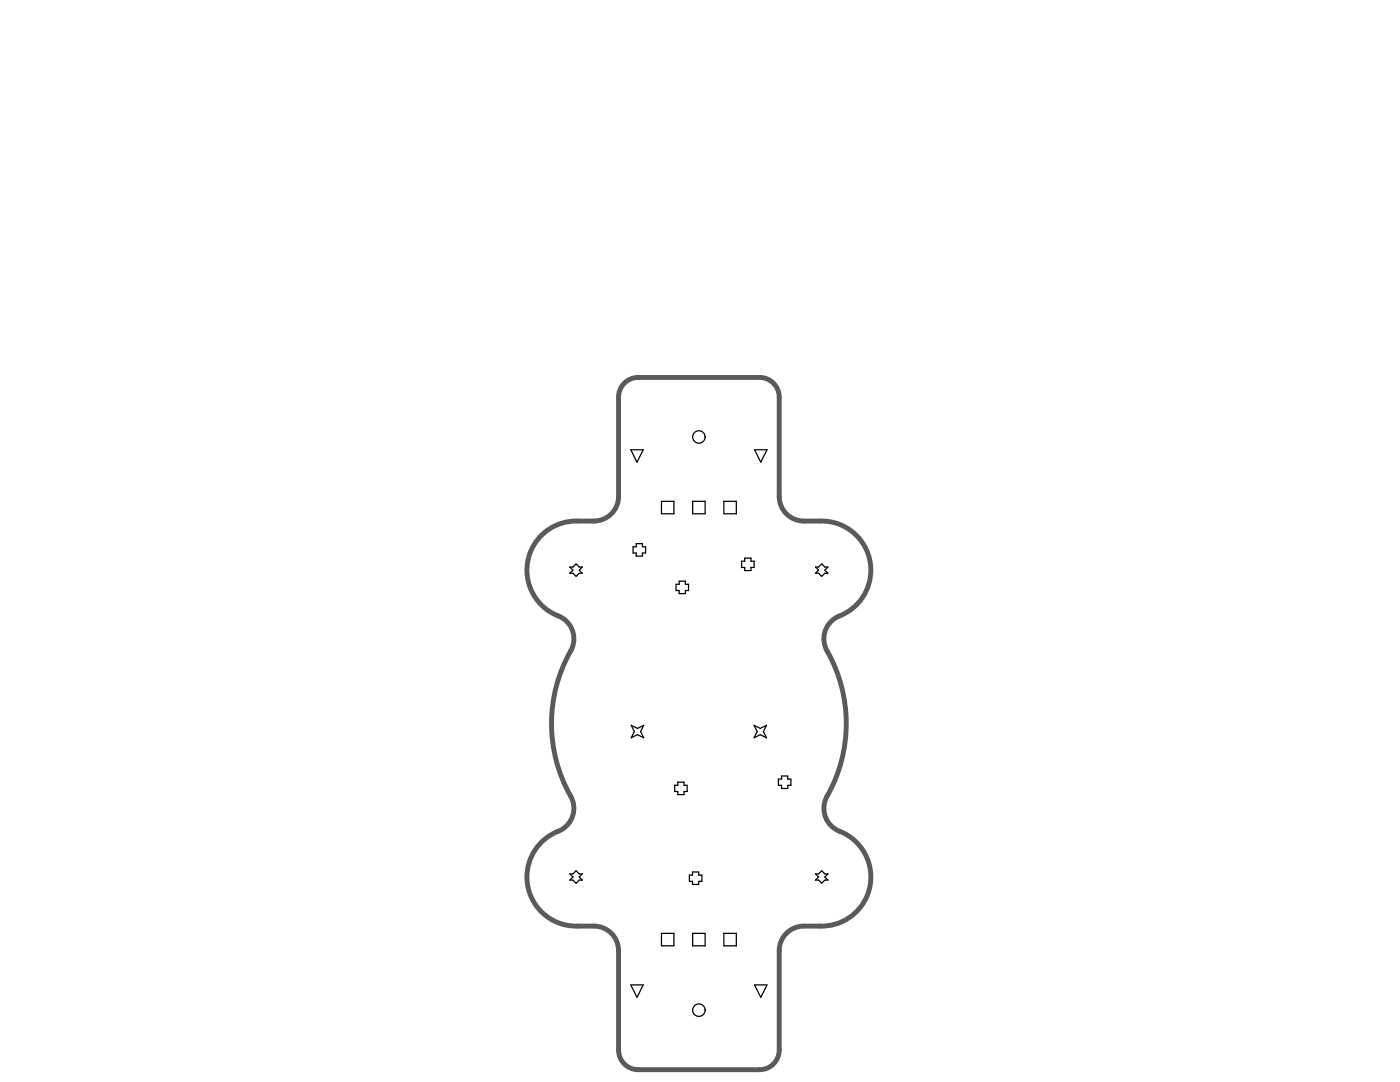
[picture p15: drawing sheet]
<svg xmlns="http://www.w3.org/2000/svg" width="279mm" height="216mm" viewBox="0 0 279 216" stroke-linecap="round" stroke-linejoin="round" font-family="sans-serif">
<path d="M124.6 76.5a3.9 3.9 0 0 1 2.8-1.2h24.2a3.9 3.9 0 0 1 3.9 3.9v19.9a4.9 4.9 0 0 0 4.9 4.9 16.5 16.5 0 0 1 6.9 .5 9.9 9.9 0 0 1 6.5 9.5 9.9 9.9 0 0 1-6.9 9.2 4.9 4.9 0 0 0-1.8 6.7 29.6 29.6 0 0 1-.3 29.6 4.9 4.9 0 0 0 2.7 6.4 9.8 9.8 0 0 1 6.1 11 9.8 9.8 0 0 1-9.9 7.9h-3.3a4.9 4.9 0 0 0-4.9 4.9v19.8a3.9 3.9 0 0 1-3.9 3.9h-24.2a3.9 3.9 0 0 1-4-3.9v-19.8a4.9 4.9 0 0 0-4.9-4.9 16.5 16.5 0 0 1-6.8-.6 9.9 9.9 0 0 1-6.5-9.5 9.9 9.9 0 0 1 6.9-9.1 4.9 4.9 0 0 0 1.8-6.7 29.6 29.6 0 0 1 .3-29.7 4.9 4.9 0 0 0-2.8-6.3 9.8 9.8 0 0 1-6-11.1 9.8 9.8 0 0 1 9.8-7.8h3.3a4.9 4.9 0 0 0 4.9-4.9v-19.9a3.9 3.9 0 0 1 1.2-2.7z" fill="none" stroke="#5a5a5a" stroke-width=".98"/>
<g fill="none" stroke="#000" stroke-width=".25">
<path d="M125.9 89.7h2.5l-1.3 2.5zM150.6 89.7h2.5l-1.3 2.5zM113.7 113.1h.6l.7-.6 .6 .6h.6l-.6 .7 .6 .6h-.6l-.6 .6-.7-.6h-.6l.6-.6zM126.3 109.1h.7v-.6h1.2v.6h.6v1.2h-.6v.7h-1.2v-.7h-.7zM132 100h2.5v2.5h-2.5zM134.9 116.6h.6v-.6h1.3v.6h.6v1.2h-.6v.7h-1.3v-.7h-.6zM138.2 100h2.5v2.5h-2.5zM144.5 100h2.4v2.5h-2.4zM148 112h.6v-.6h1.3v.6h.6v1.2h-.6v.7h-1.3v-.7h-.6zM162.7 113.1h.7l.6-.6 .6 .6h.6l-.6 .7 .6 .6h-.6l-.6 .6-.6-.6h-.7l.7-.6zM126 144.7l1.2 .6 1.3-.6-.7 1.3 .7 1.2-1.3-.6-1.2 .6 .6-1.2zM134.6 156.7h.7v-.6h1.2v.6h.6v1.2h-.6v.7h-1.2v-.7h-.7z"/>
<path d="M150.5 144.7l1.2 .6 1.3-.6-.6 1.3 .6 1.2-1.3-.6-1.2 .6 .6-1.2zM155.3 155.5h.7v-.7h1.2v.7h.6v1.2h-.6v.6h-1.2v-.6h-.7zM113.7 174.4h.6l.7-.6 .6 .6h.6l-.6 .6 .6 .6h-.6l-.6 .6-.7-.6h-.6l.6-.6zM137.6 174.6h.6v-.6h1.2v.6h.7v1.3h-.7v.6h-1.2v-.6h-.6zM162.7 174.4h.7l.6-.6 .6 .6h.6l-.6 .6 .6 .6h-.6l-.6 .6-.6-.6h-.7l.7-.6zM125.9 196.5h2.5l-1.3 2.5zM132 186.2h2.5v2.5h-2.5zM138.2 186.2h2.5v2.5h-2.5zM144.5 186.2h2.4v2.5h-2.4zM150.6 196.5h2.5l-1.3 2.5z"/>
<circle cx="139.5" cy="87.2" r="1.24"/>
<circle cx="139.5" cy="201.6" r="1.24"/>
</g>
</svg>
